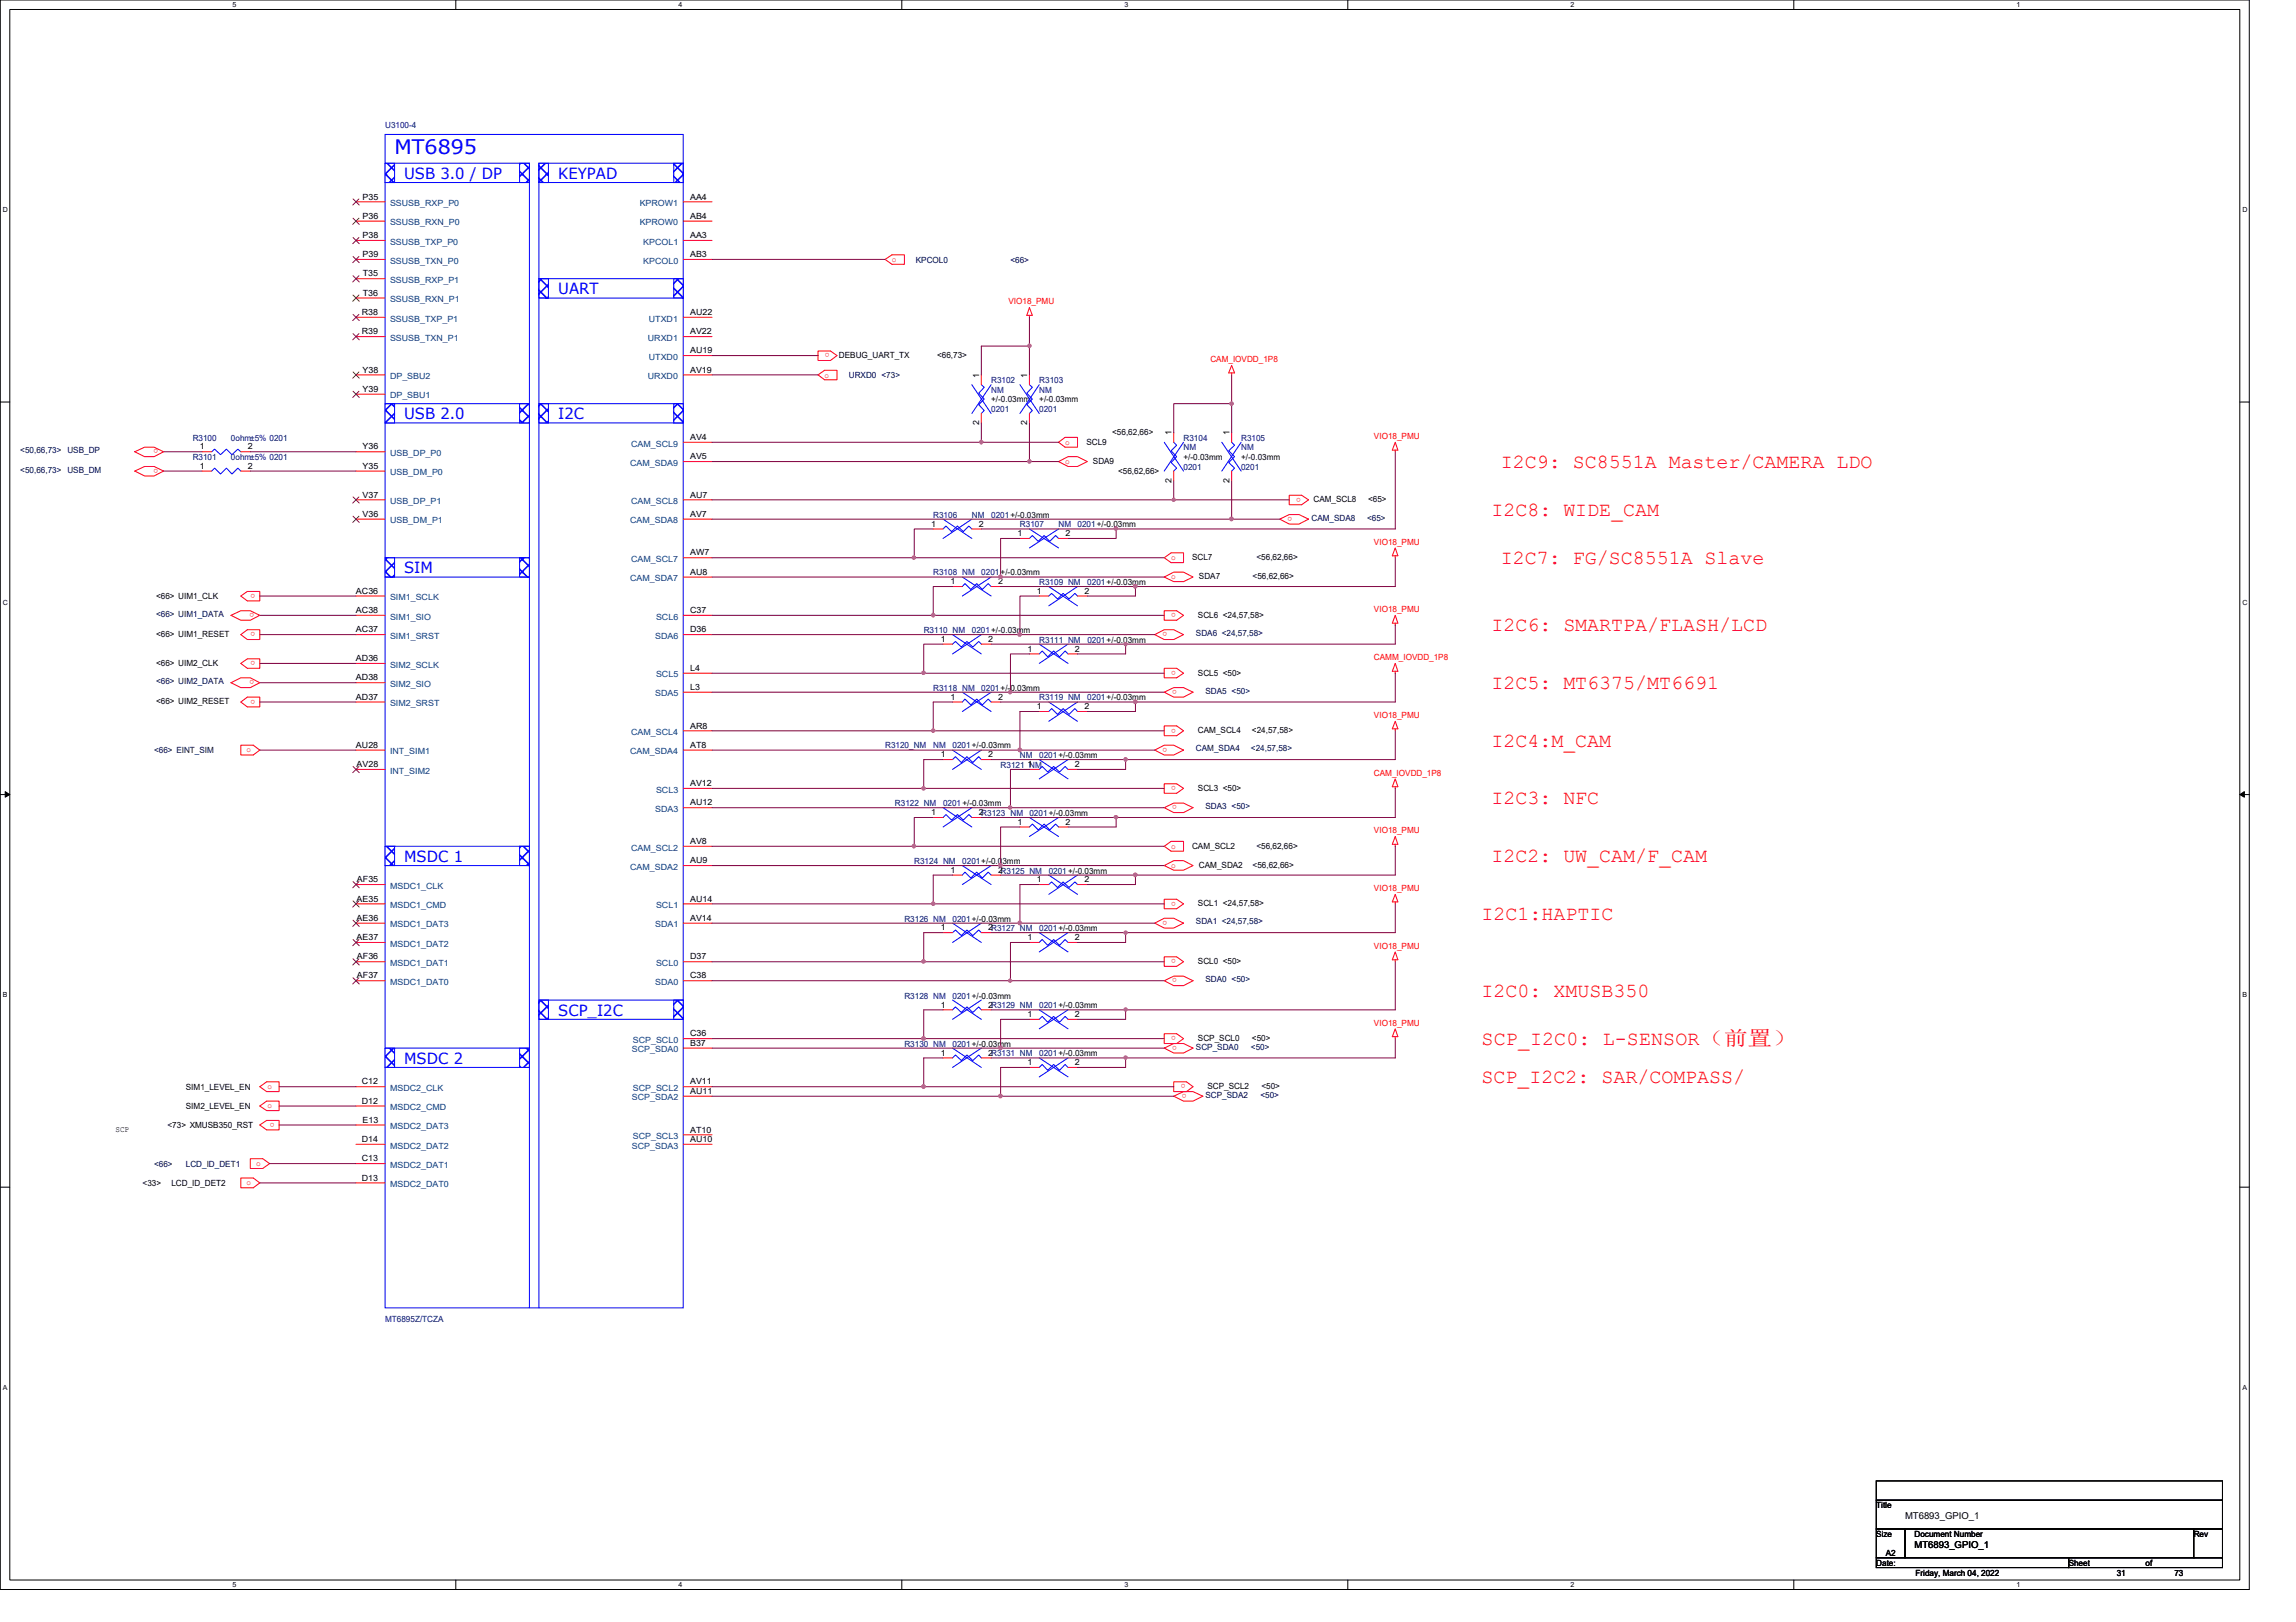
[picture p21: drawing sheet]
<svg xmlns="http://www.w3.org/2000/svg" width="297mm" height="210mm" viewBox="0 0 297 210" stroke-linecap="round" stroke-linejoin="round" font-family="sans-serif">
<defs><g id="words">
<text font-size="2.6" fill="#00f" x="51.1" y="20">MT6895</text>
<g font-size="2.6" fill="#f00">
<text x="194.2" y="60.5">I2C9: SC8551A Master/CAMERA LDO</text>
<text x="193" y="66.8">I2C8: WIDE_CAM</text>
<text x="194.2" y="73">I2C7: FG/SC8551A Slave</text>
<text x="193" y="81.7">I2C6: SMARTPA/FLASH/LCD</text>
<text x="193" y="89.2">I2C5: MT6375/MT6691</text>
<text x="193" y="96.6">I2C4:M_CAM</text>
<text x="193" y="104.1">I2C3: NFC</text>
<text x="193" y="111.6">I2C2: UW_CAM/F_CAM</text>
<text x="191.7" y="119">I2C1:HAPTIC</text>
<text x="191.7" y="129">I2C0: XMUSB350</text>
<text x="191.7" y="135.2">SCP_I2C0: L-SENSOR（前近）</text>
<text x="191.7" y="140.2">SCP_I2C2: SAR/COMPASS/</text>
</g>
<g font-size="2" fill="#00f">
<text x="52.3" y="23.2">USB 3.0 / DP</text>
<text x="72.2" y="23.2">KEYPAD</text>
<text x="72.2" y="38.1">UART</text>
<text x="52.3" y="54.3">USB 2.0</text>
<text x="72.2" y="54.3">I2C</text>
<text x="52.3" y="74.2">SIM</text>
<text x="52.3" y="111.5">MSDC 1</text>
<text x="72.2" y="131.4">SCP_I2C</text>
<text x="52.3" y="137.7">MSDC 2</text>
</g>
<g font-size="1.2">
<text x="246.5" y="196.5">MT6893_GPIO_1</text>
<text x="247.7" y="200.3">MT6893_GPIO_1</text>
</g>
<g font-size="1.1" fill="#000080">
<text x="49.8" y="16.6">U3100-4</text>
<text x="128.2" y="49.6">R3102</text>
<text x="128.2" y="50.8">NM</text>
<text x="128.2" y="53.3">0201</text>
<text x="134.5" y="49.6">R3103</text>
<text x="134.5" y="50.8">NM</text>
<text x="134.5" y="53.3">0201</text>
<text x="24.9" y="57.1">R3100</text>
<text x="24.9" y="59.5">R3101</text>
<text x="29.9" y="57.1">0ohm±5% 0201</text>
<text x="29.9" y="59.5">0ohm±5% 0201</text>
<text x="153.1" y="57.1">R3104</text>
<text x="153.1" y="58.3">NM</text>
<text x="160.6" y="57.1">R3105</text>
<text x="160.6" y="58.3">NM</text>
<text x="153.1" y="60.8">0201</text>
<text x="160.6" y="60.8">0201</text>
<text x="120.7" y="67">R3106</text>
<text x="125.7" y="67">NM</text>
<text x="128.2" y="67">0201+/-0.03mm</text>
<text x="132" y="68.2">R3107</text>
<text x="136.9" y="68.2">NM</text>
<text x="139.4" y="68.2">0201+/-0.03mm</text>
<text x="120.7" y="74.5">R3108 NM</text>
<text x="127" y="74.5">0201+/-0.03mm</text>
<text x="134.4" y="75.7">R3109 NM</text>
<text x="140.7" y="75.7">0201+/-0.03mm</text>
<text x="119.5" y="82">R3110 NM</text>
<text x="125.7" y="82">0201+/-0.03mm</text>
<text x="134.4" y="83.2">R3111 NM</text>
<text x="140.7" y="83.2">0201+/-0.03mm</text>
<text x="120.7" y="89.4">R3118 NM</text>
<text x="127" y="89.4">0201+/-0.03mm</text>
<text x="134.4" y="90.6">R3119 NM</text>
<text x="140.7" y="90.6">0201+/-0.03mm</text>
<text x="114.5" y="96.9">R3120_NM</text>
<text x="120.7" y="96.9">NM</text>
<text x="123.2" y="96.9">0201+/-0.03mm</text>
<text x="129.5" y="99.4">R3121_NM</text>
<text x="132" y="98.1">NM</text>
<text x="134.4" y="98.1">0201+/-0.03mm</text>
<text x="115.8" y="104.4">R3122 NM</text>
<text x="122" y="104.4">0201+/-0.03mm</text>
<text x="133.2" y="105.6">0201+/-0.03mm</text>
<text x="118.3" y="111.8">R3124 NM</text>
<text x="124.5" y="111.8">0201+/-0.03mm</text>
<text x="135.7" y="113.1">0201+/-0.03mm</text>
<text x="117" y="119.3">R3126 NM</text>
<text x="123.2" y="119.3">0201+/-0.03mm</text>
<text x="134.4" y="120.5">0201+/-0.03mm</text>
<text x="117" y="129.2">R3128 NM</text>
<text x="123.2" y="129.2">0201+/-0.03mm</text>
<text x="134.4" y="130.5">0201+/-0.03mm</text>
<text x="117" y="135.5">R3130 NM</text>
<text x="123.2" y="135.5">0201+/-0.03mm</text>
<text x="134.4" y="136.7">0201+/-0.03mm</text>
<text x="49.8" y="171.1">MT6895Z/TCZA</text>
</g>
<g font-size="1.1">
<text x="46.9" y="25.8">P35</text>
<text x="46.9" y="28.3">P36</text>
<text x="89.3" y="28.3">AB4</text>
<text x="89.3" y="25.8">AA4</text>
<text x="46.9" y="30.8">P38</text>
<text x="46.9" y="33.3">P39</text>
<text x="46.9" y="35.8">T35</text>
<text x="89.3" y="33.3">AB3</text>
<text x="89.3" y="30.8">AA3</text>
<text x="46.8" y="40.8">R38</text>
<text x="46.9" y="38.3">T36</text>
<text x="89.3" y="40.8">AU22</text>
<text x="46.8" y="43.3">R39</text>
<text x="89.3" y="45.7">AU19</text>
<text x="89.3" y="43.3">AV22</text>
<text x="108.5" y="46.4">DEBUG_UART_TX</text>
<text x="121.2" y="46.4">&lt;66,73&gt;</text>
<text x="46.9" y="48.2">Y38</text>
<text x="46.9" y="50.7">Y39</text>
<text x="89.3" y="48.2">AV19</text>
<text x="126.7" y="48.9" transform="rotate(-90 126.7 48.9)">1</text>
<text x="128.2" y="52.1">+/-0.03mm</text>
<text x="132.9" y="48.9" transform="rotate(-90 132.9 48.9)">1</text>
<text x="134.5" y="52.1">+/-0.03mm</text>
<text x="25.9" y="58.2">1</text>
<text x="32" y="58.2">2</text>
<text x="46.9" y="58.2">Y36</text>
<text x="89.3" y="56.9">AV4</text>
<text x="89.3" y="59.4">AV5</text>
<text x="126.7" y="55" transform="rotate(-90 126.7 55)">2</text>
<text x="132.9" y="55" transform="rotate(-90 132.9 55)">2</text>
<text x="140.5" y="57.5">SCL9</text>
<text x="143.9" y="56.3">&lt;56,62,66&gt;</text>
<text x="151.6" y="56.3" transform="rotate(-90 151.6 56.3)">1</text>
<text x="153.1" y="59.5">+/-0.03mm</text>
<text x="159" y="56.3" transform="rotate(-90 159 56.3)">1</text>
<text x="160.6" y="59.5">+/-0.03mm</text>
<text x="25.9" y="60.7">1</text>
<text x="32" y="60.7">2</text>
<text x="46.9" y="60.7">Y35</text>
<text x="46.9" y="64.4">V37</text>
<text x="89.3" y="64.4">AU7</text>
<text x="141.4" y="60">SDA9</text>
<text x="144.7" y="61.3">&lt;56,62,66&gt;</text>
<text x="151.6" y="62.5" transform="rotate(-90 151.6 62.5)">2</text>
<text x="159" y="62.5" transform="rotate(-90 159 62.5)">2</text>
<text x="169.9" y="65">CAM_SCL8</text>
<text x="177" y="65">&lt;65&gt;</text>
<text x="46.9" y="66.9">V36</text>
<text x="89.3" y="71.9">AW7</text>
<text x="89.3" y="66.9">AV7</text>
<text x="120.5" y="68.2">1</text>
<text x="126.6" y="68.2">2</text>
<text x="131.7" y="69.4">1</text>
<text x="137.8" y="69.4">2</text>
<text x="20.2" y="77.5">&lt;66&gt; UIM1_CLK</text>
<text x="46.1" y="76.8">AC36</text>
<text x="89.3" y="74.4">AU8</text>
<text x="123" y="75.6">1</text>
<text x="129.1" y="75.6">2</text>
<text x="134.2" y="76.8">1</text>
<text x="140.3" y="76.8">2</text>
<text x="154.2" y="72.5">SCL7</text>
<text x="155.1" y="75">SDA7</text>
<text x="162" y="75">&lt;56,62,66&gt;</text>
<text x="162.6" y="72.5">&lt;56,62,66&gt;</text>
<text x="20.2" y="82.4">&lt;66&gt; UIM1_RESET</text>
<text x="46.1" y="79.3">AC38</text>
<text x="46.1" y="81.8">AC37</text>
<text x="89.3" y="79.3">C37</text>
<text x="89.3" y="81.8">D36</text>
<text x="121.7" y="83.1">1</text>
<text x="127.8" y="83.1">2</text>
<text x="155" y="80">SCL6 &lt;24,57,58&gt;</text>
<text x="20.2" y="86.2">&lt;66&gt; UIM2_CLK</text>
<text x="46.1" y="85.6">AD36</text>
<text x="46.1" y="88.1">AD38</text>
<text x="89.3" y="86.8">L4</text>
<text x="89.3" y="89.3">L3</text>
<text x="132.9" y="84.3">1</text>
<text x="139.1" y="84.3">2</text>
<text x="155" y="87.4">SCL5 &lt;50&gt;</text>
<text x="20.2" y="91.1">&lt;66&gt; UIM2_RESET</text>
<text x="46.1" y="90.6">AD37</text>
<text x="89.3" y="94.3">AR8</text>
<text x="123" y="90.6">1</text>
<text x="129.1" y="90.6">2</text>
<text x="134.2" y="91.8">1</text>
<text x="140.3" y="91.8">2</text>
<text x="155" y="94.9">CAM_SCL4</text>
<text x="162" y="94.9">&lt;24,57,58&gt;</text>
<text x="46.1" y="96.8">AU28</text>
<text x="46.1" y="99.3">AV28</text>
<text x="89.3" y="101.7">AV12</text>
<text x="89.3" y="96.8">AT8</text>
<text x="121.7" y="98">1</text>
<text x="127.8" y="98">2</text>
<text x="132.9" y="99.3">1</text>
<text x="139.1" y="99.3">2</text>
<text x="89.3" y="104.2">AU12</text>
<text x="120.5" y="105.5">1</text>
<text x="126.6" y="105.5">2R3123 NM</text>
<text x="131.7" y="106.7">1</text>
<text x="137.8" y="106.7">2</text>
<text x="155" y="102.4">SCL3 &lt;50&gt;</text>
<text x="89.3" y="111.7">AU9</text>
<text x="89.3" y="109.2">AV8</text>
<text x="123" y="112.9">1</text>
<text x="129.1" y="112.9">2R3125 NM</text>
<text x="154.2" y="109.8">CAM_SCL2</text>
<text x="155.1" y="112.3">CAM_SDA2</text>
<text x="162" y="112.3">&lt;56,62,66&gt;</text>
<text x="162.6" y="109.8">&lt;56,62,66&gt;</text>
<text x="46.1" y="116.7">AE35</text>
<text x="46.1" y="119.2">AE36</text>
<text x="46.2" y="114.2">AF35</text>
<text x="89.3" y="116.7">AU14</text>
<text x="89.3" y="119.2">AV14</text>
<text x="134.2" y="114.2">1</text>
<text x="140.3" y="114.2">2</text>
<text x="155" y="117.3">SCL1 &lt;24,57,58&gt;</text>
<text x="46.1" y="121.7">AE37</text>
<text x="46.2" y="124.2">AF36</text>
<text x="89.3" y="124.2">D37</text>
<text x="121.7" y="120.4">1</text>
<text x="127.8" y="120.4">2R3127 NM</text>
<text x="132.9" y="121.7">1</text>
<text x="139.1" y="121.7">2</text>
<text x="155" y="124.8">SCL0 &lt;50&gt;</text>
<text x="46.2" y="126.6">AF37</text>
<text x="89.3" y="126.6">C38</text>
<text x="121.7" y="130.4">1</text>
<text x="127.8" y="130.4">2R3129 NM</text>
<text x="132.9" y="131.6">1</text>
<text x="139.1" y="131.6">2</text>
<text x="89.3" y="134.1">C36</text>
<text x="89.3" y="135.3">B37</text>
<text x="121.7" y="136.6">1</text>
<text x="127.8" y="136.6">2R3131 NM</text>
<text x="132.9" y="137.8">1</text>
<text x="139.1" y="137.8">2</text>
<text x="155" y="134.7">SCP_SCL0</text>
<text x="162" y="134.7">&lt;50&gt;</text>
<text x="24" y="141.1">SIM1_LEVEL_EN</text>
<text x="24" y="143.6">SIM2_LEVEL_EN</text>
<text x="46.8" y="142.8">D12</text>
<text x="46.8" y="140.3">C12</text>
<text x="89.3" y="140.3">AV11</text>
<text x="89.3" y="141.6">AU11</text>
<text x="156.2" y="140.9">SCP_SCL2</text>
<text x="163.2" y="140.9">&lt;50&gt;</text>
<text x="14.9" y="146.5">SCP</text>
<text x="21.7" y="145.9">&lt;73&gt; XMUSB350_RST</text>
<text x="46.8" y="147.8">D14</text>
<text x="46.9" y="145.3">E13</text>
<text x="89.3" y="146.6">AT10</text>
<text x="89.3" y="147.8">AU10</text>
<text x="18.5" y="153.5">&lt;33&gt;</text>
<text x="22.2" y="153.5">LCD_ID_DET2</text>
<text x="46.8" y="150.3">C13</text>
<text x="46.8" y="152.8">D13</text>
<text x="242.7" y="195.2">Title</text>
<text x="242.7" y="198.9">Size</text>
<text x="242.7" y="202.7">Date:</text>
<text x="244" y="201.4">A2</text>
<text x="247.7" y="198.9">Document Number</text>
<text x="247.8" y="203.9">Friday, March 04, 2022</text>
<text x="267.6" y="202.7">Sheet</text>
<text x="273.9" y="203.9">31</text>
<text x="277.6" y="202.7">of</text>
<text x="281.3" y="203.9">73</text>
<text x="283.8" y="198.9">Rev</text>
</g>
<g font-size="1.1" fill="#004080">
<text x="50.5" y="26.7">SSUSB_RXP_P0</text>
<text x="50.5" y="29.2">SSUSB_RXN_P0</text>
<text x="82.8" y="29.2">KPROW0</text>
<text x="82.8" y="26.7">KPROW1</text>
<text x="50.5" y="31.7">SSUSB_TXP_P0</text>
<text x="50.5" y="34.1">SSUSB_TXN_P0</text>
<text x="83.2" y="34.1">KPCOL0</text>
<text x="83.2" y="31.7">KPCOL1</text>
<text x="50.5" y="36.6">SSUSB_RXP_P1</text>
<text x="50.5" y="41.6">SSUSB_TXP_P1</text>
<text x="50.5" y="39.1">SSUSB_RXN_P1</text>
<text x="83.9" y="41.6">UTXD1</text>
<text x="50.5" y="44.1">SSUSB_TXN_P1</text>
<text x="83.8" y="44.1">URXD1</text>
<text x="83.9" y="46.6">UTXD0</text>
<text x="50.5" y="49.1">DP_SBU2</text>
<text x="50.5" y="51.6">DP_SBU1</text>
<text x="83.8" y="49.1">URXD0</text>
<text x="50.5" y="59">USB_DP_P0</text>
<text x="81.7" y="57.8">CAM_SCL9</text>
<text x="50.5" y="61.5">USB_DM_P0</text>
<text x="50.5" y="65.2">USB_DP_P1</text>
<text x="81.5" y="60.3">CAM_SDA9</text>
<text x="81.7" y="65.2">CAM_SCL8</text>
<text x="50.5" y="67.7">USB_DM_P1</text>
<text x="81.5" y="67.7">CAM_SDA8</text>
<text x="50.5" y="77.7">SIM1_SCLK</text>
<text x="81.5" y="75.2">CAM_SDA7</text>
<text x="81.7" y="72.7">CAM_SCL7</text>
<text x="50.5" y="80.2">SIM1_SIO</text>
<text x="50.5" y="82.7">SIM1_SRST</text>
<text x="84.7" y="82.7">SDA6</text>
<text x="84.9" y="80.2">SCL6</text>
<text x="50.5" y="86.4">SIM2_SCLK</text>
<text x="50.5" y="88.9">SIM2_SIO</text>
<text x="84.9" y="87.7">SCL5</text>
<text x="50.5" y="91.4">SIM2_SRST</text>
<text x="81.7" y="95.1">CAM_SCL4</text>
<text x="84.7" y="90.1">SDA5</text>
<text x="50.5" y="97.6">INT_SIM1</text>
<text x="50.5" y="100.1">INT_SIM2</text>
<text x="81.5" y="97.6">CAM_SDA4</text>
<text x="84.7" y="105.1">SDA3</text>
<text x="84.9" y="102.6">SCL3</text>
<text x="81.5" y="112.6">CAM_SDA2</text>
<text x="81.7" y="110.1">CAM_SCL2</text>
<text x="50.5" y="117.5">MSDC1_CMD</text>
<text x="50.5" y="115">MSDC1_CLK</text>
<text x="84.9" y="117.5">SCL1</text>
<text x="50.5" y="120">MSDC1_DAT3</text>
<text x="50.5" y="122.5">MSDC1_DAT2</text>
<text x="50.5" y="125">MSDC1_DAT1</text>
<text x="84.7" y="120">SDA1</text>
<text x="84.9" y="125">SCL0</text>
<text x="50.5" y="127.5">MSDC1_DAT0</text>
<text x="84.7" y="127.5">SDA0</text>
<text x="81.7" y="136.2">SCP_SDA0</text>
<text x="81.9" y="135">SCP_SCL0</text>
<text x="50.5" y="143.7">MSDC2_CMD</text>
<text x="50.5" y="141.2">MSDC2_CLK</text>
<text x="81.7" y="142.4">SCP_SDA2</text>
<text x="81.9" y="141.2">SCP_SCL2</text>
<text x="50.5" y="148.6">MSDC2_DAT2</text>
<text x="50.5" y="146.1">MSDC2_DAT3</text>
<text x="81.7" y="148.6">SCP_SDA3</text>
<text x="81.9" y="147.4">SCP_SCL3</text>
<text x="50.5" y="151.1">MSDC2_DAT1</text>
<text x="50.5" y="153.6">MSDC2_DAT0</text>
</g>
<g font-size="1.1" fill="#f00">
<text x="115.4" y="33.9">o</text>
<text x="130.5" y="39.4">VIO18_PMU</text>
<text x="107.3" y="45.7" transform="rotate(180 107.3 45.7)">o</text>
<text x="156.6" y="46.9">CAM_IOVDD_1P8</text>
<text x="106.7" y="48.9">o</text>
<text x="20.4" y="58.2" transform="rotate(180 20.4 58.2)">o</text>
<text x="137.8" y="57.5">o</text>
<text x="177.8" y="56.8">VIO18_PMU</text>
<text x="20.4" y="60.7" transform="rotate(180 20.4 60.7)">o</text>
<text x="137.8" y="60">o</text>
<text x="168.3" y="64.4" transform="rotate(180 168.3 64.4)">o</text>
<text x="167.2" y="66.9" transform="rotate(180 167.2 66.9)">o</text>
<text x="177.8" y="70.5">VIO18_PMU</text>
<text x="33" y="76.8" transform="rotate(180 33 76.8)">o</text>
<text x="151.5" y="75">o</text>
<text x="151.5" y="72.5">o</text>
<text x="32.9" y="79.3" transform="rotate(180 32.9 79.3)">o</text>
<text x="33" y="81.8" transform="rotate(180 33 81.8)">o</text>
<text x="151" y="81.8" transform="rotate(180 151 81.8)">o</text>
<text x="152.1" y="79.3" transform="rotate(180 152.1 79.3)">o</text>
<text x="177.8" y="79.2">VIO18_PMU</text>
<text x="32.9" y="88.1" transform="rotate(180 32.9 88.1)">o</text>
<text x="33" y="85.6" transform="rotate(180 33 85.6)">o</text>
<text x="152.1" y="86.8" transform="rotate(180 152.1 86.8)">o</text>
<text x="152.2" y="89.3" transform="rotate(180 152.2 89.3)">o</text>
<text x="177.8" y="85.4">CAMM_IOVDD_1P8</text>
<text x="33" y="90.6" transform="rotate(180 33 90.6)">o</text>
<text x="152.1" y="94.3" transform="rotate(180 152.1 94.3)">o</text>
<text x="177.8" y="92.9">VIO18_PMU</text>
<text x="31.9" y="97.4">o</text>
<text x="151" y="96.8" transform="rotate(180 151 96.8)">o</text>
<text x="152.1" y="101.7" transform="rotate(180 152.1 101.7)">o</text>
<text x="177.8" y="100.4">CAM_IOVDD_1P8</text>
<text x="152.2" y="104.2" transform="rotate(180 152.2 104.2)">o</text>
<text x="177.8" y="107.8">VIO18_PMU</text>
<text x="151.5" y="112.3">o</text>
<text x="151.5" y="109.8">o</text>
<text x="151" y="119.2" transform="rotate(180 151 119.2)">o</text>
<text x="152.1" y="116.7" transform="rotate(180 152.1 116.7)">o</text>
<text x="177.8" y="115.3">VIO18_PMU</text>
<text x="152.1" y="124.1" transform="rotate(180 152.1 124.1)">o</text>
<text x="177.8" y="122.8">VIO18_PMU</text>
<text x="152.2" y="126.6" transform="rotate(180 152.2 126.6)">o</text>
<text x="152.1" y="134.1" transform="rotate(180 152.1 134.1)">o</text>
<text x="152.2" y="135.3" transform="rotate(180 152.2 135.3)">o</text>
<text x="177.8" y="132.7">VIO18_PMU</text>
<text x="34.6" y="140.9">o</text>
<text x="34.6" y="143.4">o</text>
<text x="153.4" y="140.3" transform="rotate(180 153.4 140.3)">o</text>
<text x="153.5" y="141.6" transform="rotate(180 153.5 141.6)">o</text>
<text x="35.5" y="145.3" transform="rotate(180 35.5 145.3)">o</text>
<text x="31.9" y="153.4">o</text>
<text x="33.1" y="150.9">o</text>
</g>
<g font-size="1.1" fill="#000040">
<text x="118.5" y="34">KPCOL0</text>
<text x="130.7" y="34">&lt;66&gt;</text>
<text x="109.8" y="49">URXD0 &lt;73&gt;</text>
<text x="2.6" y="58.7">&lt;50,66,73&gt; USB_DP</text>
<text x="2.6" y="61.2">&lt;50,66,73&gt; USB_DM</text>
<text x="169.7" y="67.4">CAM_SDA8</text>
<text x="176.9" y="67.4">&lt;65&gt;</text>
<text x="20.2" y="79.8">&lt;66&gt; UIM1_DATA</text>
<text x="154.7" y="82.3">SDA6 &lt;24,57,58&gt;</text>
<text x="20.2" y="88.5">&lt;66&gt; UIM2_DATA</text>
<text x="156" y="89.8">SDA5 &lt;50&gt;</text>
<text x="19.9" y="97.5">&lt;66&gt; EINT_SIM</text>
<text x="154.7" y="97.2">CAM_SDA4</text>
<text x="161.8" y="97.2">&lt;24,57,58&gt;</text>
<text x="156" y="104.7">SDA3 &lt;50&gt;</text>
<text x="154.7" y="119.6">SDA1 &lt;24,57,58&gt;</text>
<text x="156" y="127.1">SDA0 &lt;50&gt;</text>
<text x="154.7" y="135.8">SCP_SDA0</text>
<text x="161.8" y="135.8">&lt;50&gt;</text>
<text x="156" y="142.1">SCP_SDA2</text>
<text x="163.1" y="142.1">&lt;50&gt;</text>
<text x="19.9" y="151">&lt;66&gt;</text>
<text x="24" y="151">LCD_ID_DET1</text>
</g>
<g font-size=".9">
<text x="30.1" y=".9">5</text>
<text x="87.8" y=".9">4</text>
<text x="145.5" y=".9">3</text>
<text x="203.2" y=".9">2</text>
<text x="260.9" y=".9">1</text>
<text x=".4" y="27.4">D</text>
<text x="290.1" y="27.4">D</text>
<text x=".4" y="78.2">C</text>
<text x="290.1" y="78.2">C</text>
<text x=".4" y="129">B</text>
<text x="290.1" y="129">B</text>
<text x=".4" y="179.8">A</text>
<text x="290.1" y="179.8">A</text>
<text x="30.1" y="205.4">5</text>
<text x="87.8" y="205.4">4</text>
<text x="145.5" y="205.4">3</text>
<text x="203.2" y="205.4">2</text>
<text x="260.9" y="205.4">1</text>
</g>
</g></defs>
<path d="M0 0h291v205.7h-291zM1.3 1.2h288.5v203.3h-288.5z" fill="none" stroke="#000" stroke-width=".13"/>
<g fill="#fff">
<path d="M30.1 .1h.5v1h-.5z"/>
<path d="M30.1 204.6h.5v1h-.5z"/>
</g>
<path d="M59 0v1.2M59 204.5v1.2" fill="none" stroke="#000" stroke-width=".13"/>
<g fill="#fff">
<path d="M87.8 .1h.5v1h-.5z"/>
<path d="M87.8 204.6h.5v1h-.5z"/>
</g>
<path d="M116.7 0v1.2M116.7 204.5v1.2" fill="none" stroke="#000" stroke-width=".13"/>
<g fill="#fff">
<path d="M145.5 .1h.5v1h-.5z"/>
<path d="M145.5 204.6h.5v1h-.5z"/>
</g>
<path d="M174.4 0v1.2M174.4 204.5v1.2" fill="none" stroke="#000" stroke-width=".13"/>
<g fill="#fff">
<path d="M203.2 .1h.5v1h-.5z"/>
<path d="M203.2 204.6h.5v1h-.5z"/>
</g>
<path d="M232.1 0v1.2M232.1 204.5v1.2" fill="none" stroke="#000" stroke-width=".13"/>
<g fill="#fff">
<path d="M260.9 .1h.5v1h-.5z"/>
<path d="M260.9 204.6h.5v1h-.5z"/>
<path d="M.4 26.6h.6v1h-.6z"/>
<path d="M290.1 26.6h.6v1h-.6z"/>
<path d="M.4 77.4h.6v1h-.6z"/>
<path d="M290.1 77.4h.6v1h-.6z"/>
</g>
<path d="M0 52h1.3M289.8 52h1.2" fill="none" stroke="#000" stroke-width=".13"/>
<g fill="#fff">
<path d="M.4 128.2h.6v1h-.6z"/>
<path d="M290.1 128.2h.6v1h-.6z"/>
</g>
<path d="M0 102.8h1.3M.7 102.4l.6 .4-.6 .4zM289.8 102.8h1.2M289.8 102.8l.6-.4v.8z" fill="none" stroke="#000" stroke-width=".13"/>
<path d="M.7 102.4l.6 .4-.6 .4zM289.8 102.8l.6-.4v.8z" fill="#000"/>
<g fill="#fff">
<path d="M.4 179h.5v1h-.5z"/>
<path d="M290.1 179h.6v1h-.6z"/>
</g>
<path d="M0 153.6h1.3M289.8 153.6h1.2M242.7 191.6h44.8v2.5h-44.8zM242.7 194.1h44.8v3.8h-44.8zM242.7 197.9h3.8v3.7h-3.8zM246.5 197.9h37.3v3.7h-37.3zM283.8 197.9h3.7v3.7h-3.7zM242.7 201.6h24.9v1.3h-24.9zM267.6 201.6h19.9v1.3h-19.9z" fill="none" stroke="#000" stroke-width=".13"/>
<g fill="none" stroke="#f00" stroke-width=".13">
<path d="M114.5 33.6l.9-.6h1.6v1.2h-1.6zM133.2 39.8l.4 1h-.8zM17.4 58.5l1.3-.6h1.2l1.3 .6-1.3 .6h-1.2zM26.2 58.5h1.2M31.2 58.5h1.2M105.8 45.4h1.6l.9 .6-.9 .7h-1.6zM105.8 48.5l.9-.6h1.6v1.2h-1.6zM127 48.5v1.3M127 53.5v1.2M133.2 40.8v.3M136.9 59.7l1.3-.6h1.2l1.3 .6-1.3 .7h-1.2zM136.9 57.2l.9-.6h1.6v1.3h-1.6z"/>
<path d="M151.8 56v1.2M159.3 48.3v.2M159.3 47.3l.4 1h-.7zM159.3 56v1.2M180.5 57.2l.3 1.1h-.7zM180.5 58.3v.2M17.4 61l1.3-.6h1.2l1.3 .6-1.3 .6h-1.2zM29.9 79.6l1.3-.6h1.2l1.2 .6-1.2 .7h-1.2zM31.2 77.1l.8-.6h1.6v1.3h-1.6zM123.2 75.9h1.3M128.2 75.9h1.3M132 69.7h1.2"/>
<path d="M134.4 77.1h1.3M136.9 69.7h1.3M139.4 77.1h1.3M150.6 79h1.6l.9 .6-.9 .7h-1.6zM150.6 74.7l1.2-.7h1.3l1.2 .7-1.2 .6h-1.3zM150.6 72.2l.9-.7h1.6v1.3h-1.6zM151.8 61v1.2M159.3 61v1.2M165.6 67.2l1.2-.6h1.3l1.2 .6-1.2 .6h-1.3zM166.8 64.1h1.6l.9 .6-.9 .6h-1.6zM180.5 79.6l.3 1h-.7zM180.5 70.9l.3 1h-.7z"/>
<path d="M180.5 71.9v.3M29.9 88.4l1.3-.7h1.2l1.2 .7-1.2 .6h-1.2zM31.2 82.1l.8-.6h1.6v1.3h-1.6zM31.2 85.9l.8-.6h1.6v1.2h-1.6zM31.2 90.8l.8-.6h1.6v1.3h-1.6zM31.2 96.4h1.6l.8 .7-.8 .6h-1.6zM122 98.3h1.2M123.2 90.8h1.3M127 98.3h1.2M128.2 90.8h1.3M133.2 99.6h1.2M134.4 92.1h1.3"/>
<path d="M138.2 99.6h1.2M139.4 92.1h1.3M149.4 82.1l1.2-.6h1.2l1.3 .6-1.3 .7h-1.2zM149.4 97.1l1.2-.7h1.2l1.3 .7-1.3 .6h-1.2zM150.6 86.5h1.6l.9 .6-.9 .6h-1.6zM150.6 89.6l1.2-.6h1.3l1.2 .6-1.2 .6h-1.3zM150.6 93.9h1.6l.9 .7-.9 .6h-1.6zM180.5 80.6v.3M180.5 86.9v.2M180.5 94.3v.3M180.5 93.3l.3 1h-.7zM180.5 85.9l.3 1h-.7z"/>
<path d="M123.2 113.2h1.3M128.2 113.2h1.3M134.4 114.5h1.3M139.4 114.5h1.3M149.4 119.5l1.2-.7h1.2l1.3 .7-1.3 .6h-1.2zM150.6 104.5l1.2-.6h1.3l1.2 .6-1.2 .7h-1.3zM150.6 116.4h1.6l.9 .6-.9 .6h-1.6zM150.6 101.4h1.6l.9 .6-.9 .7h-1.6zM150.6 112l1.2-.6h1.3l1.2 .6-1.2 .6h-1.3zM150.6 109.5l.9-.6h1.6v1.3h-1.6zM180.5 115.7l.3 1h-.7zM180.5 108.2l.3 1.1h-.7z"/>
<path d="M180.5 100.8l.3 1h-.7zM180.5 101.8v.2M180.5 109.3v.2M180.5 116.7v.3M34.5 140l-.9 .6 .9 .7h1.6v-1.3h-1.6M122 130.7h1.2M127 130.7h1.2M133.2 122h1.2M133.2 131.9h1.2M138.2 122h1.2M138.2 131.9h1.2M150.6 126.9l1.2-.6h1.3l1.2 .6-1.2 .7h-1.3z"/>
<path d="M150.6 135.6l1.2-.6h1.3l1.2 .6-1.2 .7h-1.3zM150.6 123.8h1.6l.9 .7-.9 .6h-1.6zM150.6 133.8h1.6l.9 .6-.9 .6h-1.6zM151.8 140h1.7l.8 .6-.8 .7h-1.7zM180.5 124.2v.3M180.5 134.2v.2M180.5 133.1l.3 1.1h-.7zM180.5 123.2l.3 1h-.7zM31.2 152.4h1.6l.8 .7-.8 .6h-1.6zM32.4 149.9h1.6l.9 .7-.9 .6h-1.6zM33.6 143.1l.9-.6h1.6v1.2h-1.6zM33.6 145.6l.9-.6h1.6v1.2h-1.6z"/>
<path d="M151.8 141.9l1.3-.6h1.2l1.3 .6-1.3 .6h-1.2z"/>
</g>
<g fill="none" stroke="#00f" stroke-width=".13">
<path d="M27.4 58.5l.4-.4 .7 .7 .8-.7 .7 .7 .8-.7 .4 .4M125.7 49.8l2.5 3.7M127 49.8l.3 .3-.7 .8 .7 .7-.7 .8 .7 .7-.3 .4M128.2 49.8l-2.5 3.7M150.6 57.2l2.5 3.8M151.8 57.2l.4 .4-.7 .7 .7 .8-.7 .8 .7 .7-.4 .4M153.1 57.2l-2.5 3.8M158.1 57.2l2.5 3.8M159.3 57.2l.4 .4-.7 .7 .7 .8-.7 .8 .7 .7-.4 .4M160.6 57.2l-2.5 3.8M124.5 74.7l3.7 2.4M124.5 75.9l.3-.4 .8 .8 .8-.8 .7 .8 .7-.8 .4 .4"/>
<path d="M128.2 74.7l-3.7 2.4M133.2 69.7l.4-.4 .7 .8 .8-.8 .7 .8 .8-.8 .3 .4M133.2 68.5l3.7 2.4M135.7 75.9l3.7 2.5M135.7 77.1l.4-.3 .7 .7 .7-.7 .8 .7 .8-.7 .3 .3M136.9 68.5l-3.7 2.4M139.4 75.9l-3.7 2.5M123.2 97.1l3.8 2.5M123.2 98.3l.4-.4 .8 .8 .7-.8 .8 .8 .7-.8 .4 .4M124.5 89.6l3.7 2.5M124.5 90.8l.3-.3 .8 .7 .8-.7 .7 .7 .7-.7 .4 .3M127 97.1l-3.8 2.5"/>
<path d="M128.2 89.6l-3.7 2.5M134.4 98.3l3.8 2.5M134.4 99.6l.4-.4 .7 .7 .8-.7 .8 .7 .7-.7 .4 .4M135.7 90.8l3.7 2.5M135.7 92.1l.4-.4 .7 .8 .7-.8 .8 .8 .8-.8 .3 .4M138.2 98.3l-3.8 2.5M139.4 90.8l-3.7 2.5M124.5 112l3.7 2.5M124.5 113.2l.3-.3 .8 .7 .8-.7 .7 .7 .7-.7 .4 .3M128.2 112l-3.7 2.5M135.7 113.2l3.7 2.5M135.7 114.5l.4-.4 .7 .8 .7-.8 .8 .8 .8-.8 .3 .4"/>
<path d="M139.4 113.2l-3.7 2.5M123.2 129.4l3.8 2.5M123.2 130.7l.4-.4 .8 .7 .7-.7 .8 .7 .7-.7 .4 .4M127 129.4l-3.8 2.5M134.4 120.7l3.8 2.5M134.4 130.7l3.8 2.4M134.4 122l.4-.4 .7 .7 .8-.7 .8 .7 .7-.7 .4 .4M134.4 131.9l.4-.4 .7 .8 .8-.8 .8 .8 .7-.8 .4 .4M138.2 120.7l-3.8 2.5M138.2 130.7l-3.8 2.4"/>
</g>
<path d="M87.2 21.1h1.2v2.5h-1.2z" fill-rule="evenodd" fill="#fff"/>
<path d="M87.2 21.1h1.2v2.5h-1.2z" fill-rule="evenodd" fill="#00f"/>
<path d="M49.8 17.4h38.6v151.9h-38.6zM87.2 21.1h1.2v2.5h-1.2z" fill="none" stroke="#00f" stroke-width=".13"/>
<path d="M69.7 21.1h1.2v2.5h-1.2z" fill-rule="evenodd" fill="#fff"/>
<path d="M69.7 21.1h1.2v2.5h-1.2z" fill-rule="evenodd" fill="#00f"/>
<path d="M69.7 21.1h1.2v2.5h-1.2z" fill="none" stroke="#00f" stroke-width=".13"/>
<path d="M49.8 21.1h1.3v2.5h-1.3z" fill-rule="evenodd" fill="#fff"/>
<path d="M49.8 21.1h1.3v2.5h-1.3z" fill-rule="evenodd" fill="#00f"/>
<path d="M49.8 21.1h1.3v2.5h-1.3z" fill="none" stroke="#00f" stroke-width=".13"/>
<path d="M67.2 21.1h1.3v2.5h-1.3z" fill-rule="evenodd" fill="#fff"/>
<path d="M67.2 21.1h1.3v2.5h-1.3z" fill-rule="evenodd" fill="#00f"/>
<path d="M67.2 21.1h1.3v2.5h-1.3z" fill="none" stroke="#00f" stroke-width=".13"/>
<path d="M67.2 52.2h1.3v2.5h-1.3z" fill-rule="evenodd" fill="#fff"/>
<path d="M67.2 52.2h1.3v2.5h-1.3z" fill-rule="evenodd" fill="#00f"/>
<path d="M67.2 52.2h1.3v2.5h-1.3z" fill="none" stroke="#00f" stroke-width=".13"/>
<path d="M67.2 72.2h1.3v2.5h-1.3z" fill-rule="evenodd" fill="#fff"/>
<path d="M67.2 72.2h1.3v2.5h-1.3z" fill-rule="evenodd" fill="#00f"/>
<path d="M67.2 72.2h1.3v2.5h-1.3z" fill="none" stroke="#00f" stroke-width=".13"/>
<path d="M49.8 72.2h1.3v2.5h-1.3z" fill-rule="evenodd" fill="#fff"/>
<path d="M49.8 72.2h1.3v2.5h-1.3z" fill-rule="evenodd" fill="#00f"/>
<path d="M49.8 72.2h1.3v2.5h-1.3z" fill="none" stroke="#00f" stroke-width=".13"/>
<path d="M49.8 135.6h1.3v2.5h-1.3z" fill-rule="evenodd" fill="#fff"/>
<path d="M49.8 135.6h1.3v2.5h-1.3z" fill-rule="evenodd" fill="#00f"/>
<path d="M49.8 135.6h1.3v2.5h-1.3z" fill="none" stroke="#00f" stroke-width=".13"/>
<path d="M67.2 135.6h1.3v2.5h-1.3z" fill-rule="evenodd" fill="#fff"/>
<path d="M67.2 135.6h1.3v2.5h-1.3z" fill-rule="evenodd" fill="#00f"/>
<path d="M67.2 135.6h1.3v2.5h-1.3z" fill="none" stroke="#00f" stroke-width=".13"/>
<path d="M87.2 36.1h1.2v2.5h-1.2z" fill-rule="evenodd" fill="#fff"/>
<path d="M87.2 36.1h1.2v2.5h-1.2z" fill-rule="evenodd" fill="#00f"/>
<path d="M87.2 36.1h1.2v2.5h-1.2z" fill="none" stroke="#00f" stroke-width=".13"/>
<path d="M69.7 36.1h1.2v2.5h-1.2z" fill-rule="evenodd" fill="#fff"/>
<path d="M69.7 36.1h1.2v2.5h-1.2z" fill-rule="evenodd" fill="#00f"/>
<path d="M69.7 36.1h1.2v2.5h-1.2z" fill="none" stroke="#00f" stroke-width=".13"/>
<path d="M69.7 52.2h1.2v2.5h-1.2z" fill-rule="evenodd" fill="#fff"/>
<path d="M69.7 52.2h1.2v2.5h-1.2z" fill-rule="evenodd" fill="#00f"/>
<path d="M69.7 52.2h1.2v2.5h-1.2z" fill="none" stroke="#00f" stroke-width=".13"/>
<path d="M87.2 52.2h1.2v2.5h-1.2z" fill-rule="evenodd" fill="#fff"/>
<path d="M87.2 52.2h1.2v2.5h-1.2z" fill-rule="evenodd" fill="#00f"/>
<path d="M87.2 52.2h1.2v2.5h-1.2z" fill="none" stroke="#00f" stroke-width=".13"/>
<path d="M49.8 109.5h1.3v2.5h-1.3z" fill-rule="evenodd" fill="#fff"/>
<path d="M49.8 109.5h1.3v2.5h-1.3z" fill-rule="evenodd" fill="#00f"/>
<path d="M49.8 109.5h1.3v2.5h-1.3z" fill="none" stroke="#00f" stroke-width=".13"/>
<path d="M67.2 109.5h1.3v2.5h-1.3z" fill-rule="evenodd" fill="#fff"/>
<path d="M67.2 109.5h1.3v2.5h-1.3z" fill-rule="evenodd" fill="#00f"/>
<path d="M67.2 109.5h1.3v2.5h-1.3z" fill="none" stroke="#00f" stroke-width=".13"/>
<path d="M49.8 52.2h1.3v2.5h-1.3z" fill-rule="evenodd" fill="#fff"/>
<path d="M49.8 52.2h1.3v2.5h-1.3z" fill-rule="evenodd" fill="#00f"/>
<path d="M49.8 52.2h1.3v2.5h-1.3z" fill="none" stroke="#00f" stroke-width=".13"/>
<path d="M69.7 129.4h1.2v2.5h-1.2z" fill-rule="evenodd" fill="#fff"/>
<path d="M69.7 129.4h1.2v2.5h-1.2z" fill-rule="evenodd" fill="#00f"/>
<path d="M69.7 129.4h1.2v2.5h-1.2z" fill="none" stroke="#00f" stroke-width=".13"/>
<path d="M87.2 129.4h1.2v2.5h-1.2z" fill-rule="evenodd" fill="#fff"/>
<path d="M87.2 129.4h1.2v2.5h-1.2z" fill-rule="evenodd" fill="#00f"/>
<g fill="none" stroke="#00f" stroke-width=".13">
<path d="M49.8 21.1h18.7v148.2M49.8 23.6h18.7M69.7 23.6h18.7M69.7 38.6h18.7M69.7 36.1h18.7M88.4 21.1h-18.7v148.2M49.8 52.2h18.7M49.8 54.7h18.7M69.7 52.2h18.7M69.7 54.7h18.7M132 49.8l2.5 3.7M133.2 49.8l.4 .3-.8 .8 .8 .7-.8 .8 .8 .7-.4 .4"/>
<path d="M134.5 49.8l-2.5 3.7M27.4 61l.4-.4 .7 .7 .8-.7 .7 .7 .8-.7 .4 .4M49.8 74.7h18.7M49.8 72.2h18.7M122 68.5l.4-.4 .7 .7 .8-.7 .7 .7 .7-.7 .4 .4M122 67.2l3.7 2.5M125.7 67.2l-3.7 2.5M123.2 83.4l.4-.4 .8 .7 .7-.7 .8 .7 .7-.7 .4 .4M123.2 82.1l3.8 2.5M127 82.1l-3.8 2.5M134.4 83.4l3.8 2.5M134.4 84.6l.4-.4 .8 .8 .7-.8 .8 .8 .7-.8 .4 .4"/>
<path d="M138.2 83.4l-3.8 2.5M49.8 112h18.7M49.8 109.5h18.7M122 105.8l.4-.4 .7 .7 .8-.7 .7 .7 .7-.7 .4 .4M122 104.5l3.7 2.5M123.2 119.5l3.8 2.5M125.7 104.5l-3.7 2.5M127 119.5l-3.8 2.5M133.2 105.8l3.7 2.4M133.2 107l.4-.4 .7 .8 .8-.8 .7 .8 .8-.8 .3 .4M136.9 105.8l-3.7 2.4M49.8 138.1h18.7"/>
<path d="M49.8 135.6h18.7M69.7 129.4h18.7M69.7 131.9h18.7M87.2 129.4h1.2v2.5h-1.2zM123.2 135.6l3.8 2.5M123.2 136.9l.4-.4 .8 .7 .7-.7 .8 .7 .7-.7 .4 .4M123.2 120.7l.4-.3 .8 .7 .7-.7 .8 .7 .7-.7 .4 .3M127 135.6l-3.8 2.5M134.4 138.1l.4-.3 .8 .7 .7-.7 .8 .7 .7-.7 .4 .3M134.4 136.9l3.8 2.5M138.2 136.9l-3.8 2.5"/>
</g>
<g fill="none" stroke="#f00" stroke-width=".13">
<path d="M46.1 26.1h3.7M46.1 36.1h3.7M46.1 31.1h3.7M46.1 28.6h3.7M46.1 33.6h3.7M46.1 38.6h3.7M88.4 26.1h3.7M88.4 28.6h3.7M88.4 31.1h3.7M88.4 33.6h3.7M46.1 48.5h3.7M46.1 51h3.7"/>
<path d="M46.1 41.1h3.7M46.1 43.6h3.7M46.1 58.5h3.7M88.4 41.1h3.7M88.4 46h3.7M88.4 48.5h3.7M88.4 43.6h3.7M88.4 57.2h3.7M88.4 59.7h3.7M133.2 48.5v1.3M133.2 53.5v1.2M26.2 61h1.2"/>
<path d="M31.2 61h1.2M46.1 67.2h3.7M46.1 61h3.7M46.1 77.1h3.7M46.1 79.6h3.7M46.1 64.7h3.7M88.4 67.2h3.7M88.4 79.6h3.7M88.4 72.2h3.7M88.4 74.7h3.7M88.4 64.7h3.7M120.7 68.5h1.3"/>
<path d="M125.7 68.5h1.3M46.1 82.1h3.7M46.1 85.9h3.7M46.1 88.4h3.7M46.1 90.8h3.7M46.1 97.1h3.7M46.1 99.6h3.7M88.4 82.1h3.7M88.4 97.1h3.7M88.4 94.6h3.7M88.4 87.1h3.7M88.4 89.6h3.7"/>
<path d="M122 83.4h1.2M127 83.4h1.2M133.2 84.6h1.2M138.2 84.6h1.2M46.1 117h3.7M46.1 119.5h3.7M46.1 114.5h3.7M88.4 117h3.7M88.4 119.5h3.7M88.4 112h3.7M88.4 109.5h3.7M88.4 102h3.7"/>
<path d="M88.4 104.5h3.7M120.7 105.8h1.3M125.7 105.8h1.3M132 107h1.2M136.9 107h1.3M46.1 122h3.7M46.1 124.5h3.7M46.1 126.9h3.7M88.4 124.5h3.7M88.4 126.9h3.7M88.4 134.4h3.7M88.4 135.6h3.7"/>
<path d="M122 136.9h1.2M122 120.7h1.2M127 136.9h1.2M127 120.7h1.2M133.2 138.1h1.2M138.2 138.1h1.2M46.1 148.1h3.7M46.1 150.6h3.7M46.1 145.6h3.7M46.1 153.1h3.7M46.1 143.1h3.7M46.1 140.6h3.7"/>
<path d="M88.4 148.1h3.7M88.4 140.6h3.7M88.4 146.9h3.7M88.4 141.9h3.7"/>
</g>
<g fill="none" stroke="#804000" stroke-width=".13">
<path d="M45.7 25.7l.8 .8M45.7 35.7l.8 .8M45.7 30.7l.8 .8M45.7 33.2l.8 .8M45.7 38.2l.8 .8M45.7 28.2l.8 .8M46.4 25.7l-.8 .8M46.4 35.7l-.8 .8M46.4 30.7l-.8 .8M46.4 33.2l-.8 .8M46.4 38.2l-.8 .8M46.4 28.2l-.8 .8"/>
<path d="M45.7 40.7l.8 .8M45.7 43.2l.8 .8M45.7 48.1l.8 .8M45.7 50.6l.8 .8M46.4 40.7l-.8 .8M46.4 43.2l-.8 .8M46.4 48.1l-.8 .8M46.4 50.6l-.8 .8M45.7 66.8l.8 .8M45.7 64.3l.8 .8M46.4 66.8l-.8 .8M46.4 64.3l-.8 .8"/>
<path d="M45.7 99.2l.8 .8M46.4 99.2l-.8 .8M45.7 116.6l.8 .8M45.7 119.1l.8 .8M45.7 114.1l.8 .8M46.4 116.6l-.8 .8M46.4 119.1l-.8 .8M46.4 114.1l-.8 .8M45.7 121.6l.8 .8M45.7 124.1l.8 .8M45.7 126.5l.8 .8M46.4 121.6l-.8 .8"/>
<path d="M46.4 124.1l-.8 .8M46.4 126.5l-.8 .8"/>
</g>
<g fill="none" stroke="#800040" stroke-width=".13">
<path d="M92.1 33.6h22.4M21.2 58.5h5M32.4 58.5h13.7M92.1 57.2h34.9M92.1 46h13.7M92.1 48.5h13.7M21.2 61h5M32.4 61h13.7M33.6 77.1h12.5M33.6 79.6h12.5M33.6 82.1h12.5M33.6 85.9h12.5"/>
<path d="M33.6 88.4h12.5M33.6 90.8h12.5M33.6 97.1h12.5M34.9 150.6h11.2"/>
</g>
<path d="M126.8 57h.3l.1 .2-.1 .2h-.1h-.2z" fill-rule="evenodd" fill="#f0f"/>
<path d="M126.8 57h.3l.1 .2-.1 .2h-.1h-.2z" fill="none" stroke="#f0f" stroke-width=".13"/>
<path d="M92.1 59.7h41.1" fill="none" stroke="#800040" stroke-width=".13"/>
<path d="M133 59.5h.3l.1 .2-.1 .2h-.1h-.2z" fill-rule="evenodd" fill="#f0f"/>
<path d="M133 59.5h.3l.1 .2-.1 .2h-.1h-.2z" fill="none" stroke="#f0f" stroke-width=".13"/>
<path d="M127 54.7v2.5h9.9M133.2 41.1v3.7h-6.2v3.7M133.2 54.7v5h3.7M92.1 79.6h28.6M92.1 82.1h39.9M92.1 87.1h27.4M92.1 89.6h38.6" fill="none" stroke="#800040" stroke-width=".13"/>
<path d="M133 44.6h.3l.1 .1-.1 .2-.1 .1-.2-.1z" fill-rule="evenodd" fill="#f0f"/>
<path d="M133 44.6h.3l.1 .1-.1 .2-.1 .1-.2-.1z" fill="none" stroke="#f0f" stroke-width=".13"/>
<path d="M133.2 44.8v3.7M92.1 64.7h59.7" fill="none" stroke="#800040" stroke-width=".13"/>
<path d="M151.7 64.5h.3l.1 .2-.1 .1-.2 .1-.1-.1z" fill-rule="evenodd" fill="#f0f"/>
<path d="M151.7 64.5h.3l.1 .2-.1 .1-.2 .1-.1-.1z" fill="none" stroke="#f0f" stroke-width=".13"/>
<path d="M92.1 67.2h67.2" fill="none" stroke="#800040" stroke-width=".13"/>
<path d="M159.1 67h.4l.1 .1-.1 .2-.2 .1-.2-.1z" fill-rule="evenodd" fill="#f0f"/>
<path d="M159.1 67h.4l.1 .1-.1 .2-.2 .1-.2-.1z" fill="none" stroke="#f0f" stroke-width=".13"/>
<path d="M151.8 56v-3.8h7.5v3.8M159.3 48.5v3.7" fill="none" stroke="#800040" stroke-width=".13"/>
<path d="M159.1 52.1h.4l.1 .1-.1 .2-.2 .1-.2-.1z" fill-rule="evenodd" fill="#f0f"/>
<path d="M159.1 52.1h.4l.1 .1-.1 .2-.2 .1-.2-.1z" fill="none" stroke="#f0f" stroke-width=".13"/>
<path d="M92.1 72.2h26.2M92.1 74.7h37.4M120.7 68.5h-2.4v3.7h32.3M151.8 62.2v2.5h15M159.3 62.2v5h6.3" fill="none" stroke="#800040" stroke-width=".13"/>
<path d="M118.1 72h.3v.1v.2l-.2 .1-.1-.1z" fill-rule="evenodd" fill="#f0f"/>
<path d="M118.1 72h.3v.1v.2l-.2 .1-.1-.1z" fill="none" stroke="#f0f" stroke-width=".13"/>
<path d="M132 69.7h-2.5v5h21.1" fill="none" stroke="#800040" stroke-width=".13"/>
<path d="M129.3 74.5h.3l.1 .1-.1 .2h-.2h-.1z" fill-rule="evenodd" fill="#f0f"/>
<path d="M129.3 74.5h.3l.1 .1-.1 .2h-.2h-.1z" fill="none" stroke="#f0f" stroke-width=".13"/>
<path d="M180.5 58.5v10h-36.1v1.2h-6.2M127 68.5h17.4" fill="none" stroke="#800040" stroke-width=".13"/>
<path d="M144.2 68.3h.3l.1 .1-.1 .1-.1 .1-.2-.1z" fill-rule="evenodd" fill="#f0f"/>
<path d="M144.2 68.3h.3l.1 .1-.1 .1-.1 .1-.2-.1z" fill="none" stroke="#f0f" stroke-width=".13"/>
<path d="M123.2 75.9h-2.5v3.7M129.5 75.9h17.4" fill="none" stroke="#800040" stroke-width=".13"/>
<path d="M146.7 75.7h.3l.1 .2-.1 .1-.1 .1-.2-.1z" fill-rule="evenodd" fill="#f0f"/>
<path d="M146.7 75.7h.3l.1 .2-.1 .1-.1 .1-.2-.1z" fill="none" stroke="#f0f" stroke-width=".13"/>
<path d="M134.4 77.1h-2.4v5h17.4M180.5 75.9h-33.6v1.2h-6.2" fill="none" stroke="#800040" stroke-width=".13"/>
<path d="M131.8 81.9h.3l.1 .2-.1 .2h-.2h-.1z" fill-rule="evenodd" fill="#f0f"/>
<path d="M131.8 81.9h.3l.1 .2-.1 .2h-.2h-.1z" fill="none" stroke="#f0f" stroke-width=".13"/>
<path d="M120.7 79.6h29.9" fill="none" stroke="#800040" stroke-width=".13"/>
<path d="M120.6 79.4h.3v.2v.2h-.2h-.1z" fill-rule="evenodd" fill="#f0f"/>
<path d="M120.6 79.4h.3v.2v.2h-.2h-.1z" fill="none" stroke="#f0f" stroke-width=".13"/>
<path d="M122 83.4h-2.5v3.7M128.2 83.4h52.3" fill="none" stroke="#800040" stroke-width=".13"/>
<path d="M145.5 83.2h.3v.2v.1l-.2 .1-.1-.1z" fill-rule="evenodd" fill="#f0f"/>
<path d="M145.5 83.2h.3v.2v.1l-.2 .1-.1-.1z" fill="none" stroke="#f0f" stroke-width=".13"/>
<path d="M133.2 84.6h-2.5v5h19.9M145.6 83.4v1.2h-6.2" fill="none" stroke="#800040" stroke-width=".13"/>
<path d="M130.5 89.4h.3l.1 .2-.1 .1-.1 .1-.2-.1z" fill-rule="evenodd" fill="#f0f"/>
<path d="M130.5 89.4h.3l.1 .2-.1 .1-.1 .1-.2-.1z" fill="none" stroke="#f0f" stroke-width=".13"/>
<path d="M119.5 87.1h31.1" fill="none" stroke="#800040" stroke-width=".13"/>
<path d="M119.3 86.9h.3l.1 .2-.1 .1-.1 .1-.2-.1z" fill-rule="evenodd" fill="#f0f"/>
<path d="M119.3 86.9h.3l.1 .2-.1 .1-.1 .1-.2-.1z" fill="none" stroke="#f0f" stroke-width=".13"/>
<path d="M180.5 72.2v3.7M180.5 80.9v2.5M120.7 105.8h-2.4v3.7M180.5 102v3.8h-53.5M180.5 109.5v3.7M180.5 117v3.7" fill="none" stroke="#800040" stroke-width=".13"/>
<path d="M144.2 105.6h.3l.1 .2-.1 .1-.1 .1-.2-.1z" fill-rule="evenodd" fill="#f0f"/>
<path d="M144.2 105.6h.3l.1 .2-.1 .1-.1 .1-.2-.1z" fill="none" stroke="#f0f" stroke-width=".13"/>
<path d="M92.1 109.5h58.5M132 107h-2.5v5M144.4 105.8v1.2h-6.2" fill="none" stroke="#800040" stroke-width=".13"/>
<path d="M118.1 109.3h.3v.2v.2h-.2h-.1z" fill-rule="evenodd" fill="#f0f"/>
<path d="M118.1 109.3h.3v.2v.2h-.2h-.1z" fill="none" stroke="#f0f" stroke-width=".13"/>
<path d="M92.1 112h58.5" fill="none" stroke="#800040" stroke-width=".13"/>
<path d="M129.3 111.8h.3l.1 .2-.1 .1-.2 .1-.1-.1z" fill-rule="evenodd" fill="#f0f"/>
<path d="M129.3 111.8h.3l.1 .2-.1 .1-.2 .1-.1-.1z" fill="none" stroke="#f0f" stroke-width=".13"/>
<path d="M123.2 113.2h-2.5v3.8M129.5 113.2h17.4" fill="none" stroke="#800040" stroke-width=".13"/>
<path d="M146.7 113h.3l.1 .2-.1 .2-.1 .1-.2-.1z" fill-rule="evenodd" fill="#f0f"/>
<path d="M146.7 113h.3l.1 .2-.1 .2-.1 .1-.2-.1z" fill="none" stroke="#f0f" stroke-width=".13"/>
<path d="M92.1 117h58.5M134.4 114.5h-2.4v5M180.5 113.2h-33.6v1.3h-6.2" fill="none" stroke="#800040" stroke-width=".13"/>
<path d="M120.6 116.8h.3v.1v.2l-.2 .1-.1-.1z" fill-rule="evenodd" fill="#f0f"/>
<path d="M120.6 116.8h.3v.1v.2l-.2 .1-.1-.1z" fill="none" stroke="#f0f" stroke-width=".13"/>
<path d="M92.1 119.5h57.3" fill="none" stroke="#800040" stroke-width=".13"/>
<path d="M131.8 119.3h.3l.1 .1-.1 .2-.2 .1-.1-.1z" fill-rule="evenodd" fill="#f0f"/>
<path d="M131.8 119.3h.3l.1 .1-.1 .2-.2 .1-.1-.1z" fill="none" stroke="#f0f" stroke-width=".13"/>
<path d="M122 120.7h-2.5v3.8M128.2 120.7h17.4M180.5 120.7h-34.9v1.3" fill="none" stroke="#800040" stroke-width=".13"/>
<path d="M145.5 120.5h.3v.2v.1l-.2 .1-.1-.1z" fill-rule="evenodd" fill="#f0f"/>
<path d="M145.5 120.5h.3v.2v.1l-.2 .1-.1-.1z" fill="none" stroke="#f0f" stroke-width=".13"/>
<path d="M92.1 124.5h58.5M133.2 122h-2.5v4.9M139.4 122h6.2" fill="none" stroke="#800040" stroke-width=".13"/>
<path d="M119.3 124.3h.3l.1 .1-.1 .2h-.1h-.2z" fill-rule="evenodd" fill="#f0f"/>
<path d="M119.3 124.3h.3l.1 .1-.1 .2h-.1h-.2z" fill="none" stroke="#f0f" stroke-width=".13"/>
<path d="M92.1 126.9h58.5" fill="none" stroke="#800040" stroke-width=".13"/>
<path d="M130.5 126.8h.3l.1 .1-.1 .2h-.1h-.2z" fill-rule="evenodd" fill="#f0f"/>
<path d="M130.5 126.8h.3l.1 .1-.1 .2h-.1h-.2z" fill="none" stroke="#f0f" stroke-width=".13"/>
<path d="M123.2 90.8h-2.5v3.8M129.5 90.8h17.4M180.5 87.1v3.7" fill="none" stroke="#800040" stroke-width=".13"/>
<path d="M146.7 90.7h.3l.1 .1-.1 .2-.1 .1-.2-.1z" fill-rule="evenodd" fill="#f0f"/>
<path d="M146.7 90.7h.3l.1 .1-.1 .2-.1 .1-.2-.1z" fill="none" stroke="#f0f" stroke-width=".13"/>
<path d="M92.1 94.6h58.5M134.5 92.1h-2.5v5M180.5 90.8h-33.6v1.3h-6.2" fill="none" stroke="#800040" stroke-width=".13"/>
<path d="M120.6 94.4h.3v.1v.2l-.2 .1-.1-.1z" fill-rule="evenodd" fill="#f0f"/>
<path d="M120.6 94.4h.3v.1v.2l-.2 .1-.1-.1z" fill="none" stroke="#f0f" stroke-width=".13"/>
<path d="M92.1 97.1h57.3" fill="none" stroke="#800040" stroke-width=".13"/>
<path d="M131.8 96.9h.3l.1 .1-.1 .2-.2 .1-.1-.1z" fill-rule="evenodd" fill="#f0f"/>
<path d="M131.8 96.9h.3l.1 .1-.1 .2-.2 .1-.1-.1z" fill="none" stroke="#f0f" stroke-width=".13"/>
<path d="M122 98.3h-2.5v3.7M128.2 98.3h17.4M180.5 98.3h-34.9v1.3" fill="none" stroke="#800040" stroke-width=".13"/>
<path d="M145.5 98.1h.3v.2v.1l-.2 .1-.1-.1z" fill-rule="evenodd" fill="#f0f"/>
<path d="M145.5 98.1h.3v.2v.1l-.2 .1-.1-.1z" fill="none" stroke="#f0f" stroke-width=".13"/>
<path d="M130.7 99.6v4.9" fill="none" stroke="#800040" stroke-width=".13"/>
<path d="M130.5 104.3h.3l.1 .2-.1 .2h-.1h-.2z" fill-rule="evenodd" fill="#f0f"/>
<path d="M130.5 104.3h.3l.1 .2-.1 .2h-.1h-.2z" fill="none" stroke="#f0f" stroke-width=".13"/>
<path d="M130.7 99.6h2.5M139.4 99.6h6.2M92.1 102h58.5" fill="none" stroke="#800040" stroke-width=".13"/>
<path d="M119.3 101.9h.3l.1 .1-.1 .2h-.1h-.2z" fill-rule="evenodd" fill="#f0f"/>
<path d="M119.3 101.9h.3l.1 .1-.1 .2h-.1h-.2z" fill="none" stroke="#f0f" stroke-width=".13"/>
<path d="M180.5 94.6v3.7M92.1 104.5h58.5M122 136.9h-2.5v3.7M128.2 136.9h17.4M180.5 136.9h-34.9v1.2" fill="none" stroke="#800040" stroke-width=".13"/>
<path d="M145.5 136.7h.3v.2v.1l-.2 .1-.1-.1z" fill-rule="evenodd" fill="#f0f"/>
<path d="M145.5 136.7h.3v.2v.1l-.2 .1-.1-.1z" fill="none" stroke="#f0f" stroke-width=".13"/>
<path d="M139.4 138.1h6.2M92.1 140.6h59.7" fill="none" stroke="#800040" stroke-width=".13"/>
<path d="M119.3 140.4h.3l.1 .2-.1 .2h-.1h-.2z" fill-rule="evenodd" fill="#f0f"/>
<path d="M119.3 140.4h.3l.1 .2-.1 .2h-.1h-.2z" fill="none" stroke="#f0f" stroke-width=".13"/>
<path d="M122 130.7h-2.5v3.7M128.2 130.7h52.3M129.5 138.1h3.7M92.1 141.9h37.4" fill="none" stroke="#800040" stroke-width=".13"/>
<path d="M145.5 130.5h.3v.1v.2l-.2 .1-.1-.1z" fill-rule="evenodd" fill="#f0f"/>
<path d="M145.5 130.5h.3v.1v.2l-.2 .1-.1-.1z" fill="none" stroke="#f0f" stroke-width=".13"/>
<path d="M92.1 134.4h58.5M129.5 131.9h3.7M145.6 130.7v1.2h-6.2" fill="none" stroke="#800040" stroke-width=".13"/>
<path d="M119.3 134.2h.3l.1 .2-.1 .1-.1 .1-.2-.1z" fill-rule="evenodd" fill="#f0f"/>
<path d="M119.3 134.2h.3l.1 .2-.1 .1-.1 .1-.2-.1z" fill="none" stroke="#f0f" stroke-width=".13"/>
<path d="M92.1 135.6h37.4M129.5 131.9v3.7h21.1M180.5 124.5v6.2M180.5 134.4v2.5" fill="none" stroke="#800040" stroke-width=".13"/>
<path d="M129.3 135.4h.3l.1 .2-.1 .2-.2 .1-.1-.1z" fill-rule="evenodd" fill="#f0f"/>
<path d="M129.3 135.4h.3l.1 .2-.1 .2-.2 .1-.1-.1z" fill="none" stroke="#f0f" stroke-width=".13"/>
<path d="M129.5 138.1v3.8h22.3" fill="none" stroke="#800040" stroke-width=".13"/>
<path d="M129.3 141.7h.3l.1 .1-.1 .2-.2 .1-.1-.1z" fill-rule="evenodd" fill="#f0f"/>
<path d="M129.3 141.7h.3l.1 .1-.1 .2-.2 .1-.1-.1z" fill="none" stroke="#f0f" stroke-width=".13"/>
<path d="M33.6 153.1h12.5M36.1 140.6h10M36.1 143.1h10M36.1 145.6h10" fill="none" stroke="#800040" stroke-width=".13"/>
<path d="M126.8 57h.3l.1 .2-.1 .2h-.1h-.2z" fill-rule="evenodd" fill="#f0f"/>
<path d="M126.8 57h.3l.1 .2-.1 .2h-.1h-.2z" fill="none" stroke="#f0f" stroke-width=".13"/>
<path d="M133 59.5h.3l.1 .2-.1 .2h-.1h-.2z" fill-rule="evenodd" fill="#f0f"/>
<path d="M133 59.5h.3l.1 .2-.1 .2h-.1h-.2z" fill="none" stroke="#f0f" stroke-width=".13"/>
<path d="M133 44.6h.3l.1 .1-.1 .2-.1 .1-.2-.1z" fill-rule="evenodd" fill="#f0f"/>
<path d="M133 44.6h.3l.1 .1-.1 .2-.1 .1-.2-.1z" fill="none" stroke="#f0f" stroke-width=".13"/>
<path d="M151.7 64.5h.3l.1 .2-.1 .1-.2 .1-.1-.1z" fill-rule="evenodd" fill="#f0f"/>
<path d="M151.7 64.5h.3l.1 .2-.1 .1-.2 .1-.1-.1z" fill="none" stroke="#f0f" stroke-width=".13"/>
<path d="M159.1 67h.4l.1 .1-.1 .2-.2 .1-.2-.1z" fill-rule="evenodd" fill="#f0f"/>
<path d="M159.1 67h.4l.1 .1-.1 .2-.2 .1-.2-.1z" fill="none" stroke="#f0f" stroke-width=".13"/>
<path d="M159.1 52.1h.4l.1 .1-.1 .2-.2 .1-.2-.1z" fill-rule="evenodd" fill="#f0f"/>
<path d="M159.1 52.1h.4l.1 .1-.1 .2-.2 .1-.2-.1z" fill="none" stroke="#f0f" stroke-width=".13"/>
<path d="M118.1 72h.3v.1v.2l-.2 .1-.1-.1z" fill-rule="evenodd" fill="#f0f"/>
<path d="M118.1 72h.3v.1v.2l-.2 .1-.1-.1z" fill="none" stroke="#f0f" stroke-width=".13"/>
<path d="M129.3 74.5h.3l.1 .1-.1 .2h-.2h-.1z" fill-rule="evenodd" fill="#f0f"/>
<path d="M129.3 74.5h.3l.1 .1-.1 .2h-.2h-.1z" fill="none" stroke="#f0f" stroke-width=".13"/>
<path d="M144.2 68.3h.3l.1 .1-.1 .1-.1 .1-.2-.1z" fill-rule="evenodd" fill="#f0f"/>
<path d="M144.2 68.3h.3l.1 .1-.1 .1-.1 .1-.2-.1z" fill="none" stroke="#f0f" stroke-width=".13"/>
<path d="M146.7 75.7h.3l.1 .2-.1 .1-.1 .1-.2-.1z" fill-rule="evenodd" fill="#f0f"/>
<path d="M146.7 75.7h.3l.1 .2-.1 .1-.1 .1-.2-.1z" fill="none" stroke="#f0f" stroke-width=".13"/>
<path d="M131.8 81.9h.3l.1 .2-.1 .2h-.2h-.1z" fill-rule="evenodd" fill="#f0f"/>
<path d="M131.8 81.9h.3l.1 .2-.1 .2h-.2h-.1z" fill="none" stroke="#f0f" stroke-width=".13"/>
<path d="M120.6 79.4h.3v.2v.2h-.2h-.1z" fill-rule="evenodd" fill="#f0f"/>
<path d="M120.6 79.4h.3v.2v.2h-.2h-.1z" fill="none" stroke="#f0f" stroke-width=".13"/>
<path d="M145.5 83.2h.3v.2v.1l-.2 .1-.1-.1z" fill-rule="evenodd" fill="#f0f"/>
<path d="M145.5 83.2h.3v.2v.1l-.2 .1-.1-.1z" fill="none" stroke="#f0f" stroke-width=".13"/>
<path d="M130.5 89.4h.3l.1 .2-.1 .1-.1 .1-.2-.1z" fill-rule="evenodd" fill="#f0f"/>
<path d="M130.5 89.4h.3l.1 .2-.1 .1-.1 .1-.2-.1z" fill="none" stroke="#f0f" stroke-width=".13"/>
<path d="M119.3 86.9h.3l.1 .2-.1 .1-.1 .1-.2-.1z" fill-rule="evenodd" fill="#f0f"/>
<path d="M119.3 86.9h.3l.1 .2-.1 .1-.1 .1-.2-.1z" fill="none" stroke="#f0f" stroke-width=".13"/>
<path d="M144.2 105.6h.3l.1 .2-.1 .1-.1 .1-.2-.1z" fill-rule="evenodd" fill="#f0f"/>
<path d="M144.2 105.6h.3l.1 .2-.1 .1-.1 .1-.2-.1z" fill="none" stroke="#f0f" stroke-width=".13"/>
<path d="M118.1 109.3h.3v.2v.2h-.2h-.1z" fill-rule="evenodd" fill="#f0f"/>
<path d="M118.1 109.3h.3v.2v.2h-.2h-.1z" fill="none" stroke="#f0f" stroke-width=".13"/>
<path d="M129.3 111.8h.3l.1 .2-.1 .1-.2 .1-.1-.1z" fill-rule="evenodd" fill="#f0f"/>
<path d="M129.3 111.8h.3l.1 .2-.1 .1-.2 .1-.1-.1z" fill="none" stroke="#f0f" stroke-width=".13"/>
<path d="M146.7 113h.3l.1 .2-.1 .2-.1 .1-.2-.1z" fill-rule="evenodd" fill="#f0f"/>
<path d="M146.7 113h.3l.1 .2-.1 .2-.1 .1-.2-.1z" fill="none" stroke="#f0f" stroke-width=".13"/>
<path d="M120.6 116.8h.3v.1v.2l-.2 .1-.1-.1z" fill-rule="evenodd" fill="#f0f"/>
<path d="M120.6 116.8h.3v.1v.2l-.2 .1-.1-.1z" fill="none" stroke="#f0f" stroke-width=".13"/>
<path d="M131.8 119.3h.3l.1 .1-.1 .2-.2 .1-.1-.1z" fill-rule="evenodd" fill="#f0f"/>
<path d="M131.8 119.3h.3l.1 .1-.1 .2-.2 .1-.1-.1z" fill="none" stroke="#f0f" stroke-width=".13"/>
<path d="M145.5 120.5h.3v.2v.1l-.2 .1-.1-.1z" fill-rule="evenodd" fill="#f0f"/>
<path d="M145.5 120.5h.3v.2v.1l-.2 .1-.1-.1z" fill="none" stroke="#f0f" stroke-width=".13"/>
<path d="M119.3 124.3h.3l.1 .1-.1 .2h-.1h-.2z" fill-rule="evenodd" fill="#f0f"/>
<path d="M119.3 124.3h.3l.1 .1-.1 .2h-.1h-.2z" fill="none" stroke="#f0f" stroke-width=".13"/>
<path d="M130.5 126.8h.3l.1 .1-.1 .2h-.1h-.2z" fill-rule="evenodd" fill="#f0f"/>
<path d="M130.5 126.8h.3l.1 .1-.1 .2h-.1h-.2z" fill="none" stroke="#f0f" stroke-width=".13"/>
<path d="M146.7 90.7h.3l.1 .1-.1 .2-.1 .1-.2-.1z" fill-rule="evenodd" fill="#f0f"/>
<path d="M146.7 90.7h.3l.1 .1-.1 .2-.1 .1-.2-.1z" fill="none" stroke="#f0f" stroke-width=".13"/>
<path d="M120.6 94.4h.3v.1v.2l-.2 .1-.1-.1z" fill-rule="evenodd" fill="#f0f"/>
<path d="M120.6 94.4h.3v.1v.2l-.2 .1-.1-.1z" fill="none" stroke="#f0f" stroke-width=".13"/>
<path d="M131.8 96.9h.3l.1 .1-.1 .2-.2 .1-.1-.1z" fill-rule="evenodd" fill="#f0f"/>
<path d="M131.8 96.9h.3l.1 .1-.1 .2-.2 .1-.1-.1z" fill="none" stroke="#f0f" stroke-width=".13"/>
<path d="M145.5 98.1h.3v.2v.1l-.2 .1-.1-.1z" fill-rule="evenodd" fill="#f0f"/>
<path d="M145.5 98.1h.3v.2v.1l-.2 .1-.1-.1z" fill="none" stroke="#f0f" stroke-width=".13"/>
<path d="M130.5 104.3h.3l.1 .2-.1 .2h-.1h-.2z" fill-rule="evenodd" fill="#f0f"/>
<path d="M130.5 104.3h.3l.1 .2-.1 .2h-.1h-.2z" fill="none" stroke="#f0f" stroke-width=".13"/>
<path d="M119.3 101.9h.3l.1 .1-.1 .2h-.1h-.2z" fill-rule="evenodd" fill="#f0f"/>
<path d="M119.3 101.9h.3l.1 .1-.1 .2h-.1h-.2z" fill="none" stroke="#f0f" stroke-width=".13"/>
<path d="M145.5 136.7h.3v.2v.1l-.2 .1-.1-.1z" fill-rule="evenodd" fill="#f0f"/>
<path d="M145.5 136.7h.3v.2v.1l-.2 .1-.1-.1z" fill="none" stroke="#f0f" stroke-width=".13"/>
<path d="M119.3 140.4h.3l.1 .2-.1 .2h-.1h-.2z" fill-rule="evenodd" fill="#f0f"/>
<path d="M119.3 140.4h.3l.1 .2-.1 .2h-.1h-.2z" fill="none" stroke="#f0f" stroke-width=".13"/>
<path d="M145.5 130.5h.3v.1v.2l-.2 .1-.1-.1z" fill-rule="evenodd" fill="#f0f"/>
<path d="M145.5 130.5h.3v.1v.2l-.2 .1-.1-.1z" fill="none" stroke="#f0f" stroke-width=".13"/>
<path d="M119.3 134.2h.3l.1 .2-.1 .1-.1 .1-.2-.1z" fill-rule="evenodd" fill="#f0f"/>
<path d="M119.3 134.2h.3l.1 .2-.1 .1-.1 .1-.2-.1z" fill="none" stroke="#f0f" stroke-width=".13"/>
<path d="M129.3 135.4h.3l.1 .2-.1 .2-.2 .1-.1-.1z" fill-rule="evenodd" fill="#f0f"/>
<path d="M129.3 135.4h.3l.1 .2-.1 .2-.2 .1-.1-.1z" fill="none" stroke="#f0f" stroke-width=".13"/>
<path d="M129.3 141.7h.3l.1 .1-.1 .2-.2 .1-.1-.1z" fill-rule="evenodd" fill="#f0f"/>
<path d="M129.3 141.7h.3l.1 .1-.1 .2-.2 .1-.1-.1z" fill="none" stroke="#f0f" stroke-width=".13"/>
<use href="#words"/>
</svg>
